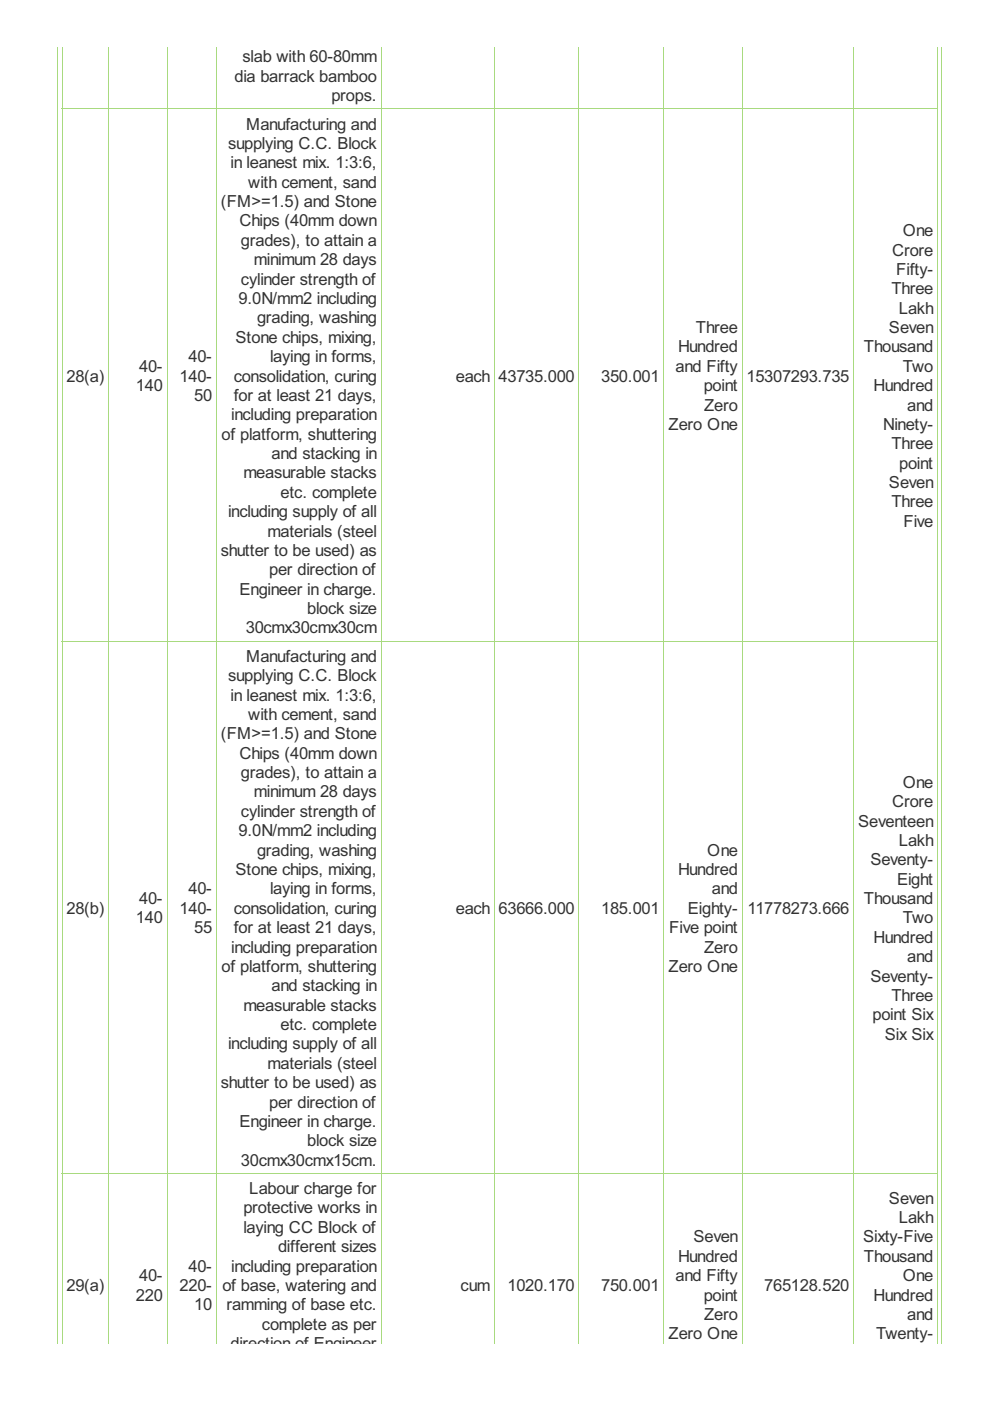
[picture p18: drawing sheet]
<svg xmlns="http://www.w3.org/2000/svg" width="210mm" height="297mm" viewBox="0 0 210 297" stroke-linecap="round" stroke-linejoin="round" font-family="sans-serif">
<defs><g id="words">
<g font-size="3.9" fill="#333">
<text x="49.7" y="17.4">dia barrack bamboo</text>
<text x="51.4" y="13.2">slab with 60-80mm</text>
<text x="70.3" y="21.5">props.</text>
<text x="52.2" y="27.5">Manufacturing and</text>
<text x="48.3" y="31.6">supplying C.C. Block</text>
<text x="48.9" y="35.7">in leanest mix. 1:3:6,</text>
<text x="52.6" y="39.8">with cement, sand</text>
<text x="46.8" y="43.9">(FM&gt;=1.5) and Stone</text>
<text x="50.8" y="48">Chips (40mm down</text>
<text x="51.1" y="52.1">grades), to attain a</text>
<text x="191.4" y="50.1">One</text>
<text x="53.8" y="56.2">minimum 28 days</text>
<text x="189.2" y="54.2">Crore</text>
<text x="190" y="58.3">Fifty-</text>
<text x="50.6" y="64.4">9.0N/mm2 including</text>
<text x="51.1" y="60.3">cylinder strength of</text>
<text x="189" y="62.4">Three</text>
<text x="54.5" y="68.6">grading, washing</text>
<text x="147.6" y="70.6">Three</text>
<text x="188.5" y="70.6">Seven</text>
<text x="190.5" y="66.5">Lakh</text>
<text x="40" y="76.8">40-</text>
<text x="49.9" y="72.7">Stone chips, mixing,</text>
<text x="57.3" y="76.8">laying in forms,</text>
<text x="143.8" y="74.7">Hundred</text>
<text x="183.2" y="74.7">Thousand</text>
<text x="14.1" y="80.9">28(a)</text>
<text x="28.8" y="82.9">140</text>
<text x="29.5" y="78.8">40-</text>
<text x="38.1" y="80.9">140-</text>
<text x="49.5" y="80.9">consolidation, curing</text>
<text x="96.6" y="80.9">each</text>
<text x="105.7" y="80.9">43735.000</text>
<text x="127.5" y="80.9">350.001</text>
<text x="143.2" y="78.8">and Fifty</text>
<text x="149.2" y="82.9">point</text>
<text x="158.3" y="80.9">15307293.735</text>
<text x="185.2" y="82.9">Hundred</text>
<text x="191.4" y="78.8">Two</text>
<text x="41.2" y="85">50</text>
<text x="49" y="89.1">including preparation</text>
<text x="49.5" y="85">for at least 21 days,</text>
<text x="149.3" y="87.1">Zero</text>
<text x="192.4" y="87.1">and</text>
<text x="47" y="93.2">of platform, shuttering</text>
<text x="141.7" y="91.2">Zero One</text>
<text x="187.3" y="91.2">Ninety-</text>
<text x="189" y="95.3">Three</text>
<text x="51.6" y="101.4">measurable stacks</text>
<text x="57.6" y="97.3">and stacking in</text>
<text x="190.7" y="99.4">point</text>
<text x="59.5" y="105.5">etc. complete</text>
<text x="188.5" y="103.5">Seven</text>
<text x="189" y="107.6">Three</text>
<text x="48.3" y="109.7">including supply of all</text>
<text x="56.7" y="113.8">materials (steel</text>
<text x="191.6" y="111.7">Five</text>
<text x="46.8" y="117.9">shutter to be used) as</text>
<text x="57.1" y="122">per direction of</text>
<text x="50.8" y="126.1">Engineer in charge.</text>
<text x="65.1" y="130.2">block size</text>
<text x="52.1" y="134.3">30cmx30cmx30cm</text>
<text x="52.2" y="140.3">Manufacturing and</text>
<text x="48.3" y="144.4">supplying C.C. Block</text>
<text x="48.9" y="148.5">in leanest mix. 1:3:6,</text>
<text x="52.6" y="152.6">with cement, sand</text>
<text x="46.8" y="156.7">(FM&gt;=1.5) and Stone</text>
<text x="50.8" y="160.9">Chips (40mm down</text>
<text x="51.1" y="165">grades), to attain a</text>
<text x="191.4" y="167">One</text>
<text x="51.1" y="173.2">cylinder strength of</text>
<text x="53.8" y="169.1">minimum 28 days</text>
<text x="189.2" y="171.1">Crore</text>
<text x="50.6" y="177.3">9.0N/mm2 including</text>
<text x="182" y="175.2">Seventeen</text>
<text x="190.5" y="179.4">Lakh</text>
<text x="49.9" y="185.5">Stone chips, mixing,</text>
<text x="54.5" y="181.4">grading, washing</text>
<text x="143.8" y="185.5">Hundred</text>
<text x="150" y="181.4">One</text>
<text x="184.5" y="183.5">Seventy-</text>
<text x="29.5" y="191.7">40-</text>
<text x="40" y="189.6">40-</text>
<text x="57.3" y="189.6">laying in forms,</text>
<text x="150.9" y="189.6">and</text>
<text x="183.2" y="191.7">Thousand</text>
<text x="190.2" y="187.6">Eight</text>
<text x="14.1" y="193.7">28(b)</text>
<text x="28.8" y="195.8">140</text>
<text x="38.1" y="193.7">140-</text>
<text x="41.2" y="197.8">55</text>
<text x="49.5" y="193.7">consolidation, curing</text>
<text x="49.5" y="197.8">for at least 21 days,</text>
<text x="96.6" y="193.7">each</text>
<text x="105.7" y="193.7">63666.000</text>
<text x="127.5" y="193.7">185.001</text>
<text x="141.9" y="197.8">Five point</text>
<text x="145.8" y="193.7">Eighty-</text>
<text x="158.5" y="193.7">11778273.666</text>
<text x="191.4" y="195.8">Two</text>
<text x="49" y="202">including preparation</text>
<text x="149.3" y="202">Zero</text>
<text x="185.2" y="199.9">Hundred</text>
<text x="47" y="206.1">of platform, shuttering</text>
<text x="141.7" y="206.1">Zero One</text>
<text x="184.5" y="208.1">Seventy-</text>
<text x="192.4" y="204">and</text>
<text x="51.6" y="214.3">measurable stacks</text>
<text x="57.6" y="210.2">and stacking in</text>
<text x="189" y="212.2">Three</text>
<text x="59.5" y="218.4">etc. complete</text>
<text x="185" y="216.3">point Six</text>
<text x="187.6" y="220.4">Six Six</text>
<text x="48.3" y="222.5">including supply of all</text>
<text x="56.7" y="226.6">materials (steel</text>
<text x="46.8" y="230.7">shutter to be used) as</text>
<text x="50.8" y="238.9">Engineer in charge.</text>
<text x="57.1" y="234.8">per direction of</text>
<text x="65.1" y="243.1">block size</text>
<text x="51.1" y="247.2">30cmx30cmx15cm.</text>
<text x="51.6" y="257.3">protective works in</text>
<text x="52.9" y="253.2">Labour charge for</text>
<text x="188.5" y="255.2">Seven</text>
<text x="51.6" y="261.4">laying CC Block of</text>
<text x="147" y="263.4">Seven</text>
<text x="183" y="263.4">Sixty-Five</text>
<text x="190.5" y="259.3">Lakh</text>
<text x="40" y="269.6">40-</text>
<text x="49" y="269.6">including preparation</text>
<text x="59" y="265.5">different sizes</text>
<text x="143.8" y="267.5">Hundred</text>
<text x="183.2" y="267.5">Thousand</text>
<text x="14.1" y="273.7">29(a)</text>
<text x="28.8" y="275.8">220</text>
<text x="29.5" y="271.7">40-</text>
<text x="38.1" y="273.7">220-</text>
<text x="47.2" y="273.7">of base, watering and</text>
<text x="97.7" y="273.7">cum</text>
<text x="107.6" y="273.7">1020.170</text>
<text x="127.5" y="273.7">750.001</text>
<text x="143.2" y="271.7">and Fifty</text>
<text x="149.2" y="275.8">point</text>
<text x="162.1" y="273.7">765128.520</text>
<text x="185.2" y="275.8">Hundred</text>
<text x="191.4" y="271.7">One</text>
<text x="41.2" y="277.8">10</text>
<text x="48" y="277.8">ramming of base etc.</text>
<text x="55.5" y="281.9">complete as per</text>
<text x="149.3" y="279.9">Zero</text>
<text x="192.4" y="279.9">and</text>
<text x="48.9" y="286">direction of Engineer</text>
<text x="141.7" y="284">Zero One</text>
<text x="185.7" y="284">Twenty-</text>
</g>
</g></defs>
<g fill="none" stroke="#a8da7f" stroke-width=".21">
<path d="M12.1 9.9v275M13.2 9.9v275M23.1 9.9v275M35.4 9.9v275M45.9 9.9v275M80.8 9.9v275M104.8 9.9v275M122.8 9.9v275M140.7 9.9v275M157.3 9.9v275M181 9.9v275M198.8 9.9v275"/>
<path d="M199.6 9.9v275M13.1 23.1h185.8M13.1 135.9h185.8M13.1 248.8h185.8"/>
</g>
<use href="#words"/>
</svg>
